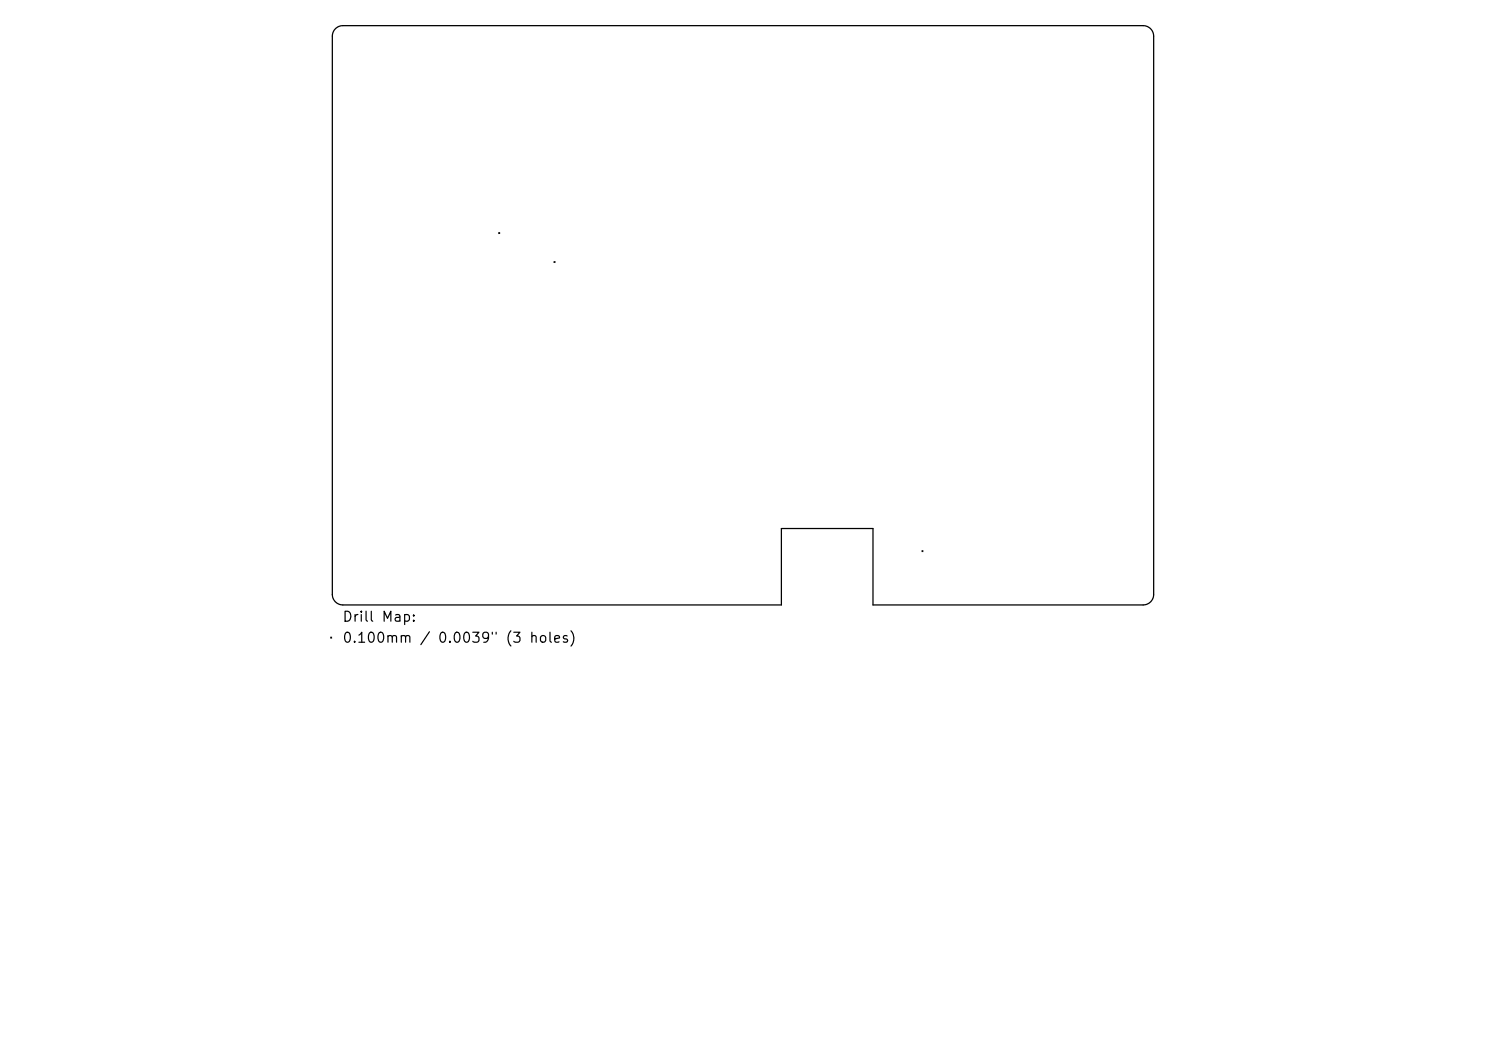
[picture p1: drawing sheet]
<svg xmlns="http://www.w3.org/2000/svg" width="297mm" height="210mm" viewBox="0 0 297 210" stroke-linecap="round" stroke-linejoin="round" font-family="sans-serif">
<defs><g id="words">
<g font-size="2">
<text x="68.3" y="124.7">Drill Map:</text>
<text x="68.3" y="128.9">0.100mm / 0.0039&quot; (3 holes)</text>
</g>
</g></defs>
<path d="M67 5.7l.6-.4 .9-.2h160a2.1 2.1 0 0 1 2.1 2.1v111.6a2.1 2.1 0 0 1-2.1 2.1h-54v-15.3h-18.3v15.3h-87.7a2.1 2.1 0 0 1-2.1-2.1v-111.6l.2-.9z" fill="none" stroke="#000" stroke-width=".25"/>
<path d="M99.7 46.5l.2 .2M99.9 46.5l-.2 .2M110.7 52.3l.2 .2M110.9 52.3l-.2 .2M184.3 110l.2 .2M184.5 110l-.2 .2M66.1 127.3l.2 .2M66.3 127.3l-.2 .2" fill="none" stroke="#000" stroke-width=".21"/>
<use href="#words"/>
</svg>
